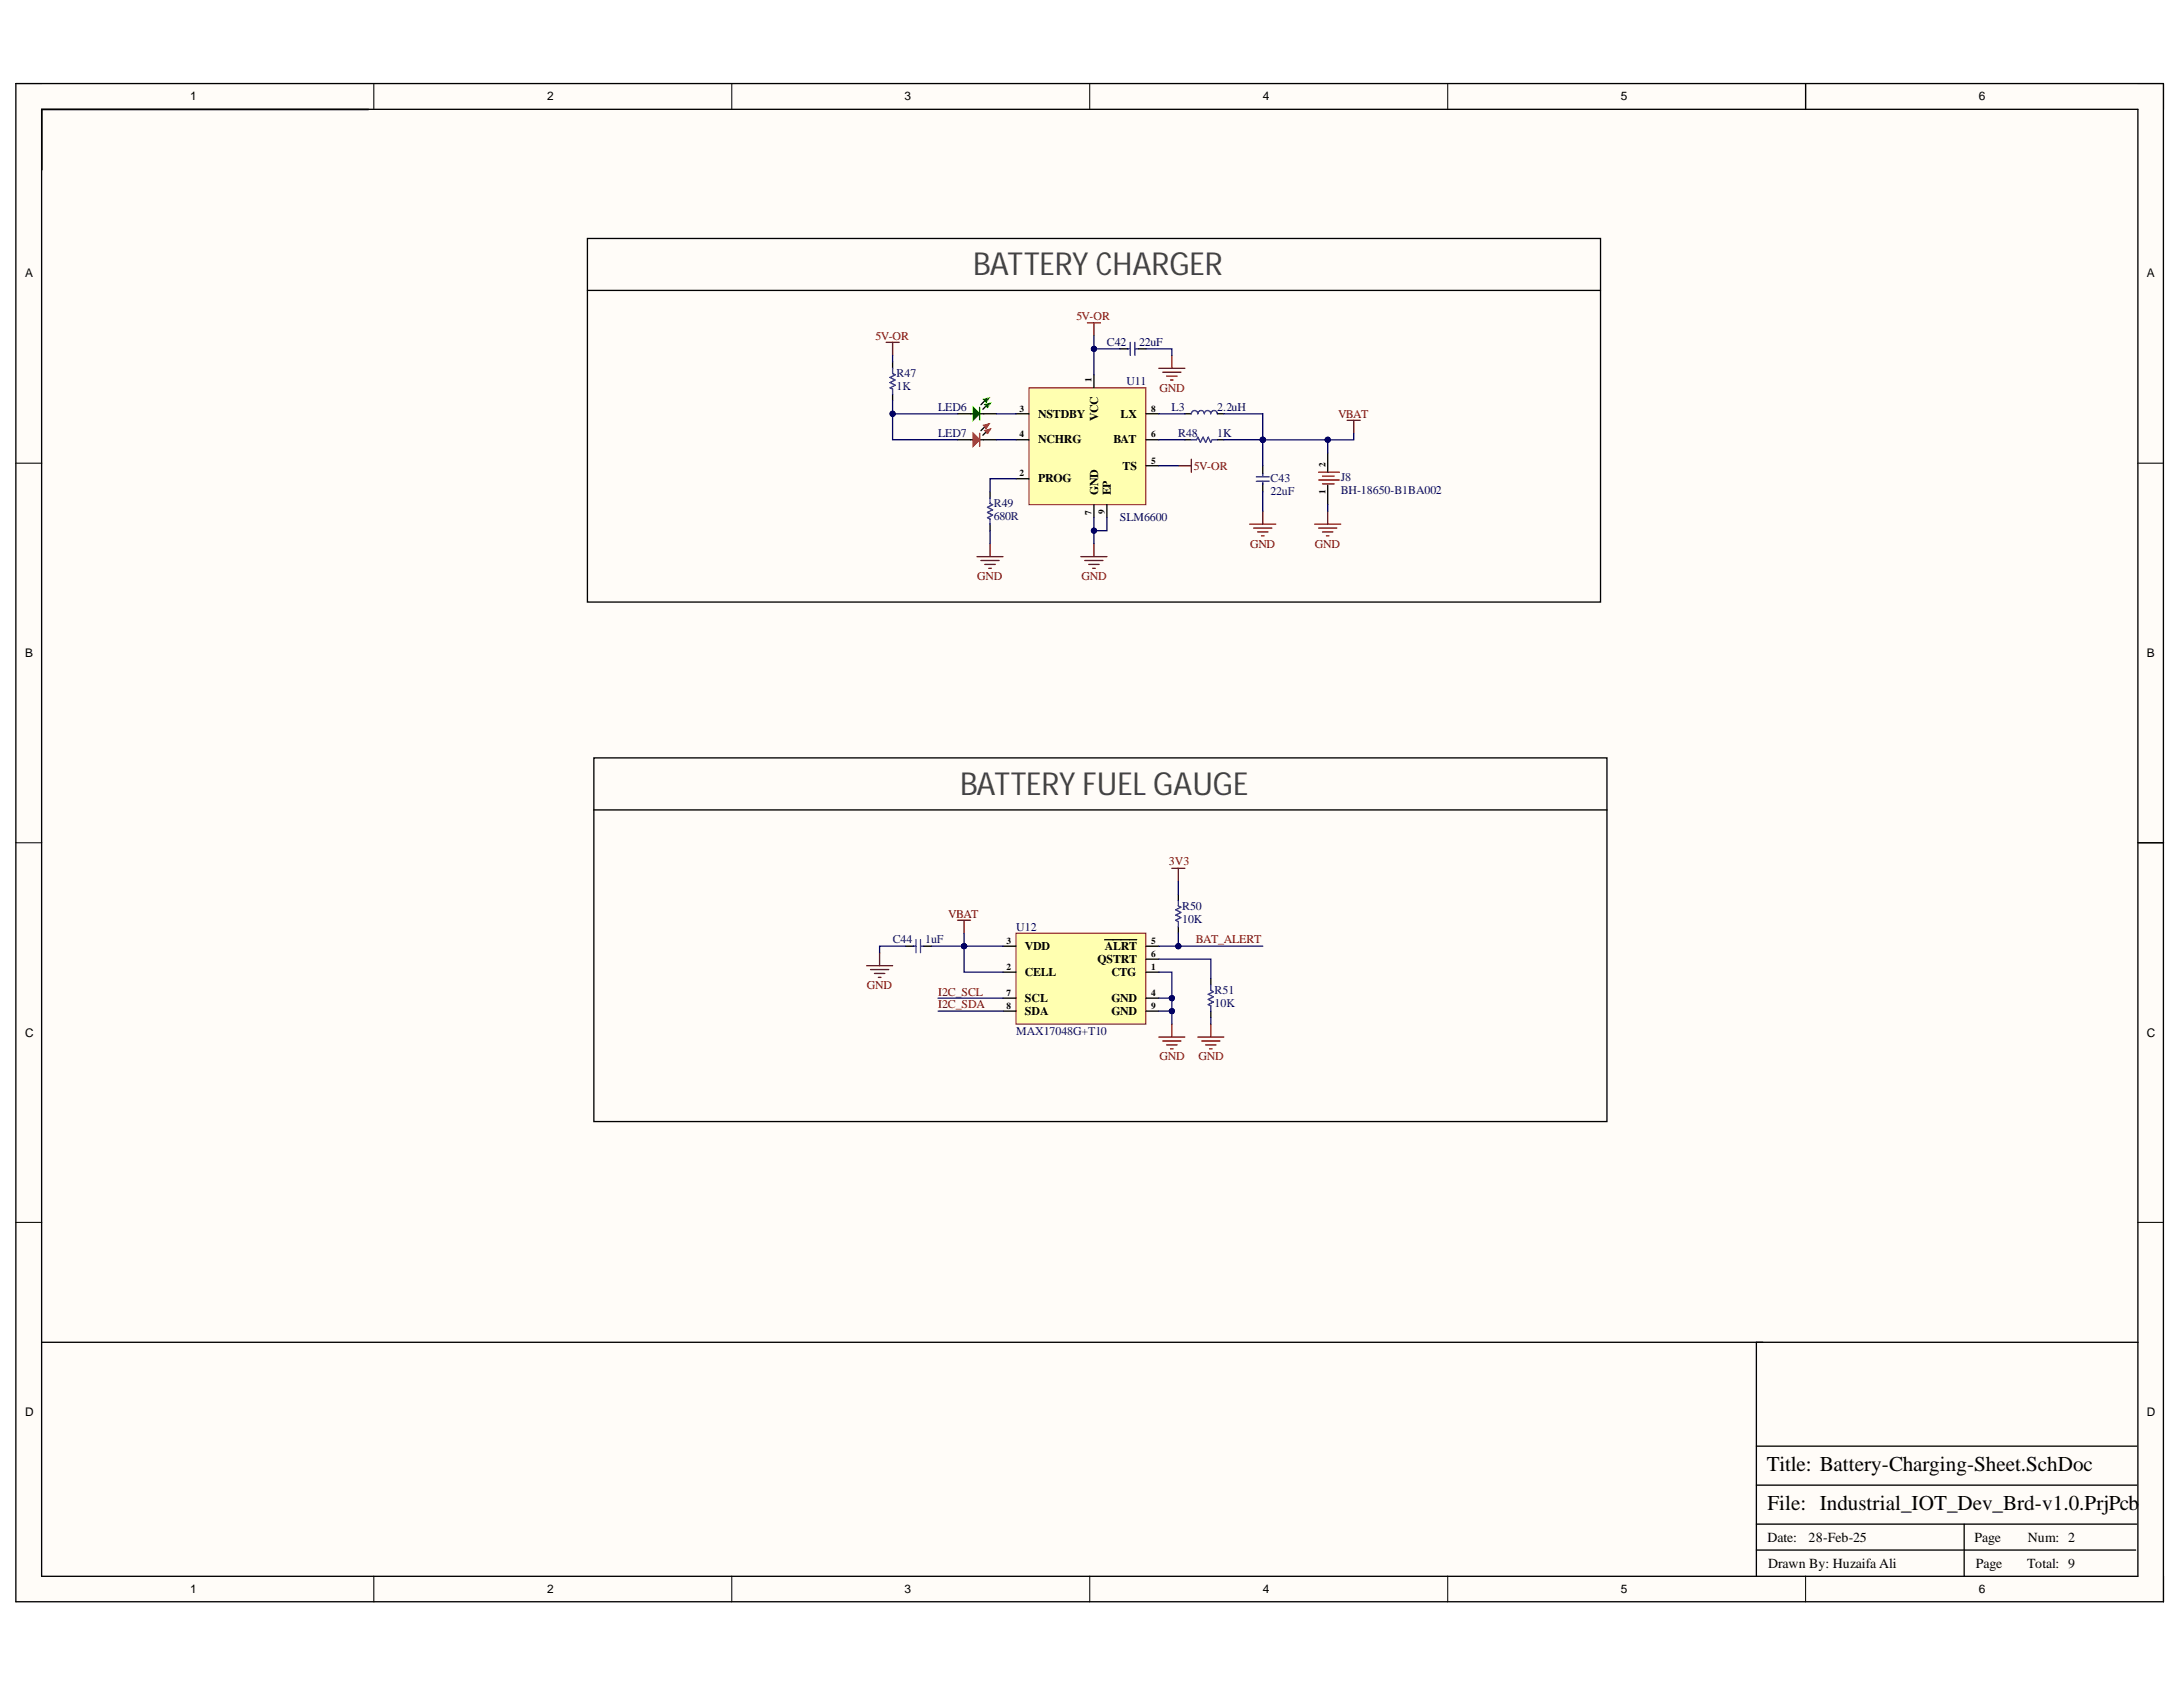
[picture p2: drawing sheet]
<svg xmlns="http://www.w3.org/2000/svg" width="279mm" height="216mm" viewBox="0 0 279 216" stroke-linecap="round" stroke-linejoin="round" font-family="sans-serif">
<defs><g id="words">
<g font-size="4.1" fill="#434343">
<text x="124.6" y="35.3">BATTERY CHARGER</text>
<text x="122.9" y="101.7">BATTERY FUEL GAUGE</text>
</g>
<g font-size="2.7">
<text x="226.1" y="188.3">Title: Battery-Charging-Sheet.SchDoc</text>
<text x="226.2" y="193.3">File: Industrial_IOT_Dev_Brd-v1.0.PrjPcb</text>
</g>
<g font-size="1.8">
<text x="226.2" y="197.3">Date:</text>
<text x="231.5" y="197.3">28-Feb-25</text>
<text x="252.7" y="197.3">Page</text>
<text x="259.5" y="197.3">Num: 2</text>
<text x="226.3" y="200.6">Drawn By: Huzaifa Ali</text>
<text x="252.9" y="200.6">Page</text>
<text x="259.5" y="200.6">Total: 9</text>
</g>
<g font-size="1.5">
<text x="24.4" y="12.8">1</text>
<text x="70" y="12.8">2</text>
<text x="115.8" y="12.8">3</text>
<text x="161.6" y="12.8">4</text>
<text x="207.5" y="12.8">5</text>
<text x="253.3" y="12.8">6</text>
<text x="3.2" y="35.5">A</text>
<text x="274.8" y="35.5">A</text>
<text x="132.9" y="53.4">NSTDBY</text>
<text x="140.6" y="53.9" transform="rotate(-90 140.6 53.9)">VCC</text>
<text x="143.4" y="53.4">LX</text>
<text x="132.9" y="56.7">NCHRG</text>
<text x="142.5" y="56.7">BAT</text>
<text x="132.9" y="61.7">PROG</text>
<text x="140.6" y="63.4" transform="rotate(-90 140.6 63.4)">GND</text>
<text x="142.2" y="63.4" transform="rotate(-90 142.2 63.4)">EP</text>
<text x="143.7" y="60.1">TS</text>
<text x="3.2" y="84">B</text>
<text x="274.8" y="84">B</text>
<text x="131.2" y="124.9">CELL</text>
<text x="131.2" y="121.6">VDD</text>
<text x="140.5" y="123.3">QSTRT</text>
<text x="141.4" y="121.6">ALRT</text>
<text x="142.2" y="124.9">CTG</text>
<text x="131.2" y="128.3">SCL</text>
<text x="131.2" y="129.9">SDA</text>
<text x="142.2" y="128.3">GND</text>
<text x="142.2" y="129.9">GND</text>
<text x="3.2" y="132.7">C</text>
<text x="274.8" y="132.7">C</text>
<text x="3.2" y="181.2">D</text>
<text x="274.8" y="181.2">D</text>
<text x="24.4" y="203.8">1</text>
<text x="70" y="203.8">2</text>
<text x="115.8" y="203.8">3</text>
<text x="161.6" y="203.8">4</text>
<text x="207.5" y="203.8">5</text>
<text x="253.3" y="203.8">6</text>
</g>
<g font-size="1.5" fill="#800000">
<text x="137.8" y="41">5V-OR</text>
<text x="112.1" y="43.5">5V-OR</text>
<text x="148.4" y="50.1">GND</text>
<text x="171.3" y="53.4">VBAT</text>
<text x="152.8" y="60.1">5V-OR</text>
<text x="160" y="70.1">GND</text>
<text x="168.3" y="70.1">GND</text>
<text x="125.1" y="74.2">GND</text>
<text x="138.4" y="74.2">GND</text>
<text x="149.6" y="110.8">3V3</text>
<text x="121.4" y="117.4">VBAT</text>
<text x="153.1" y="120.7">BAT_ALERT</text>
<text x="111" y="126.6">GND</text>
<text x="120.1" y="127.4">I2C_SCL</text>
<text x="120.1" y="129">I2C_SDA</text>
<text x="148.4" y="135.7">GND</text>
<text x="153.4" y="135.7">GND</text>
</g>
<g font-size="1.5" fill="#000080">
<text x="141.7" y="44.3">C42</text>
<text x="145.8" y="44.3">22uF</text>
<text x="114.8" y="48.3">R47</text>
<text x="114.8" y="50">1K</text>
<text x="120.1" y="52.6">LED6</text>
<text x="144.2" y="49.3">U11</text>
<text x="149.9" y="52.6">L3</text>
<text x="155.8" y="52.6">2.2uH</text>
<text x="120.1" y="56">LED7</text>
<text x="150.8" y="56">R48</text>
<text x="155.8" y="56">1K</text>
<text x="127.2" y="64.9">R49</text>
<text x="162.6" y="61.7">C43</text>
<text x="162.6" y="63.4">22uF</text>
<text x="171.6" y="61.5">J8</text>
<text x="171.6" y="63.2">BH-18650-B1BA002</text>
<text x="127.2" y="66.5">680R</text>
<text x="143.3" y="66.7">SLM6600</text>
<text x="130.1" y="119.1">U12</text>
<text x="151.3" y="116.4">R50</text>
<text x="151.3" y="118.1">10K</text>
<text x="114.3" y="120.7">C44</text>
<text x="118.4" y="120.7">1uF</text>
<text x="155.4" y="127.2">R51</text>
<text x="155.4" y="128.8">10K</text>
<text x="130.1" y="132.4">MAX17048G+T10</text>
</g>
<g font-size="1.2">
<text x="130.5" y="52.7">3</text>
<text x="139.7" y="49" transform="rotate(-90 139.7 49)">1</text>
<text x="147.3" y="52.7">8</text>
<text x="130.5" y="56">4</text>
<text x="147.3" y="59.3">5</text>
<text x="147.3" y="56">6</text>
<text x="169.6" y="59.8" transform="rotate(-90 169.6 59.8)">2</text>
<text x="130.5" y="61">2</text>
<text x="139.7" y="65.9" transform="rotate(-90 139.7 65.9)">7</text>
<text x="141.4" y="65.8" transform="rotate(-90 141.4 65.8)">9</text>
<text x="169.6" y="63.2" transform="rotate(-90 169.6 63.2)">1</text>
<text x="128.8" y="124.1">2</text>
<text x="128.8" y="120.8">3</text>
<text x="147.3" y="124.1">1</text>
<text x="147.3" y="122.5">6</text>
<text x="147.3" y="120.8">5</text>
<text x="128.8" y="127.5">7</text>
<text x="128.8" y="129.1">8</text>
<text x="147.3" y="127.5">4</text>
<text x="147.3" y="129.1">9</text>
</g>
</g></defs>
<g fill="#fffcf8">
<path d="M2 10.7h274.9v194.3h-274.9z" fill-rule="evenodd"/>
<path d="M5.4 14h268.2v187.7h-268.2z" fill-rule="evenodd"/>
</g>
<g fill="none" stroke="#000" stroke-width=".13">
<path d="M2 10.7h3.4M47.8 10.7v3.3M93.7 10.7v3.3M139.5 10.7v3.3M185.3 10.7v3.3M231.1 10.7v3.3M273.6 10.7h3.3v3.3M2 59.3h3.4M273.6 59.3h3.3M2 107.9h3.4M273.6 107.9h3.3M2 156.4h3.4"/>
<path d="M273.6 156.4h3.3M47.8 201.7v3.3M93.7 201.7v3.3M139.5 201.7v3.3M185.3 201.7v3.3M231.1 201.7v3.3M276.9 201.7v3.3"/>
</g>
<path d="M2 10.7h274.9v194.3h-274.9zM5.3 14h268.3v187.7h-268.3zM5.3 14h41.9M231.1 10.7v3.3M273.6 107.9h3.3M273.7 171.8h-48.9v29.9M224.8 198.4h48.5M224.8 195.1h48.7M224.8 190.1h48.7M224.8 185.1h48.7M251.4 195.1v6.6" fill="none" stroke="#000" stroke-width=".17"/>
<path d="M131.7 49.6h15v15h-15z" fill-rule="evenodd" fill="#ffffb0"/>
<path d="M131.7 49.6h15v15h-15z" fill="none" stroke="#800000" stroke-width=".13"/>
<path d="M126.2 52l-.4 .4M130 53h1.7M130 56.3h1.7M140 48v1.6M146.7 53h1.6M146.7 56.3h1.6M146.7 59.6h1.6M130 61.3h1.7M140 64.6v1.7M141.7 64.6v1.7" fill="none" stroke="#000" stroke-width=".17"/>
<path d="M139.2 41.3h1.6M140 41.3v1.7M138.3 71.2h3.4M138.8 71.7h2.4M139.3 72.2h1.4M139.8 72.7h.4M140 69.6v1.6" fill="none" stroke="#800000" stroke-width=".17"/>
<path d="M126 51.8l.8-.2-.4 .6z" fill-rule="evenodd" fill="#0f0"/>
<path d="M126 51.8l.8-.2-.4 .6z" fill="none" stroke="#0f0" stroke-width=".13"/>
<path d="M126 51.3l-.5 .5" fill="none" stroke="#000" stroke-width=".17"/>
<path d="M125.9 51.1l.7-.2-.4 .6z" fill-rule="evenodd" fill="#0f0"/>
<path d="M125.9 51.1l.7-.2-.4 .6z" fill="none" stroke="#0f0" stroke-width=".13"/>
<path d="M122.6 53h2M125.4 53h2.1" fill="none" stroke="#000" stroke-width=".17"/>
<path d="M125.4 52.1v1.7" fill="none" stroke="#0f0" stroke-width=".17"/>
<path d="M124.6 52.1l.8 .9-.8 .8z" fill="#0f0"/>
<path d="M124.6 52.1l.8 .9-.8 .8z" fill="none" stroke="#0f0" stroke-width=".17"/>
<path d="M126.2 55.3l-.4 .4" fill="none" stroke="#000" stroke-width=".17"/>
<path d="M126 55.1l.8-.2-.4 .6z" fill-rule="evenodd" fill="#c00"/>
<path d="M126 55.1l.8-.2-.4 .6z" fill="none" stroke="#c00" stroke-width=".13"/>
<path d="M126 54.6l-.5 .5" fill="none" stroke="#000" stroke-width=".17"/>
<path d="M125.9 54.4l.7-.2-.4 .6z" fill-rule="evenodd" fill="#c00"/>
<path d="M125.9 54.4l.7-.2-.4 .6z" fill="none" stroke="#c00" stroke-width=".13"/>
<path d="M122.6 56.3h2M125.4 56.3h2.1" fill="none" stroke="#000" stroke-width=".17"/>
<path d="M125.4 55.5v1.6" fill="none" stroke="#c00" stroke-width=".17"/>
<path d="M124.6 55.5l.8 .8-.8 .8z" fill="#c00"/>
<path d="M124.6 55.5l.8 .8-.8 .8z" fill="none" stroke="#c00" stroke-width=".17"/>
<g fill="none" stroke="#000" stroke-width=".17">
<path d="M75.2 30.5h129.6v46.6h-129.6zM75.2 37.2h129.6M114.2 46.3v.8M114.2 50.5v.8M143.3 44.6h1.1M145.7 44.6h1M151.6 53h.9M151.6 56.3h.9M155.8 53h.8M155.8 56.3h.8M161.6 59.6v1M169.9 57.9v2.5"/>
<path d="M126.7 62.9v.9M126.7 67.1v.8M161.6 61.8v1.1M169.9 62.1v2.5"/>
</g>
<path d="M114.2 47.1v.7l.4 .2-.7 .3 .7 .3-.7 .4 .7 .3-.7 .3 .3 .2v.7M144.3 44.6h.4M144.7 43.8v1.7M145.2 43.8v1.7M145.3 44.6h.4M152.5 53a.41 .41 0 0 1 .4-.5 .41 .41 0 0 1 .4 .5 .41 .41 0 0 1 .4-.5 .41 .41 0 0 1 .4 .5 .41 .41 0 0 1 .5-.5 .41 .41 0 0 1 .4 .5 .42 .42 0 0 1 .4-.5 .42 .42 0 0 1 .4 .5M152.5 56.3h.6l.2-.4 .3 .7 .4-.7 .3 .7 .3-.7 .4 .7 .1-.3h.7M126.7 63.8v.6l.3 .2-.6 .3 .6 .4-.6 .3 .6 .3-.6 .4 .3 .1v.7M160.8 61.6h1.7M160.8 61h1.7M161.6 60.6v.3M161.6 61.6v.3" fill="none" stroke="#00f" stroke-width=".17"/>
<g fill="none" stroke="#800000" stroke-width=".17">
<path d="M113.4 43.8h1.7M114.2 43.8v1.7M148.3 47.1h3.3M148.8 47.6h2.3M149.3 48.1h1.4M149.8 48.6h.3M150 45.5v1.6M150.8 59.6h1.7M152.5 58.8v1.6M172.4 53.8h1.7M173.3 53.8v1.7M125 71.2h3.4"/>
<path d="M125.5 71.7h2.4M126 72.2h1.4M126.5 72.7h.4M126.7 69.6v1.6M160 67.1h3.3M160.5 67.6h2.3M161 68.1h1.3M161.5 68.6h.3M161.6 65.4v1.7M168.3 67.1h3.3M168.8 67.6h2.3M169.3 68.1h1.3"/>
<path d="M169.8 68.6h.3M169.9 65.4v1.7"/>
</g>
<path d="M168.8 61.4h2.6M168.8 60.4h2.6M169.3 61.9h1.5M169.3 60.9h1.5" fill="none" stroke="#800" stroke-width=".17"/>
<path d="M130 119.4h16.7v11.7h-16.7z" fill-rule="evenodd" fill="#ffffb0"/>
<path d="M130 119.4h16.7v11.7h-16.7z" fill="none" stroke="#800000" stroke-width=".13"/>
<g fill="none" stroke="#000" stroke-width=".17">
<path d="M76 97h129.7v46.5h-129.7zM76 103.7h129.7M150.8 114.4v.9M150.8 118.6v.8M115.9 121.1h1.1M118.2 121.1h1M128.4 124.4h1.6M128.4 121.1h1.6M128.4 127.7h1.6M128.4 129.4h1.6M141.4 120.3h4.1M146.7 124.4h1.6"/>
<path d="M146.7 121.1h1.6M146.7 122.8h1.6M146.7 127.7h1.6M146.7 129.4h1.6M155 125.2v.9M155 129.4v.8M5.4 171.8h220.2"/>
</g>
<g fill="none" stroke="#800000" stroke-width=".17">
<path d="M122.6 117.8h1.6M123.4 117.8v1.6M150 111.1h1.6M150.8 111.1v1.7M110.9 123.6h3.3M111.4 124.1h2.3M111.9 124.6h1.3M112.4 125.1h.3M112.6 121.9v1.7M148.3 132.7h3.3M148.8 133.2h2.3M149.3 133.7h1.4"/>
<path d="M149.8 134.2h.3M150 131.1v1.6M153.3 132.7h3.3M153.8 133.2h2.3M154.3 133.7h1.3M154.8 134.2h.3M155 131.1v1.6"/>
</g>
<path d="M150.8 115.3v.6l.3 .2-.6 .3 .6 .4-.6 .3 .6 .3-.6 .4 .3 .1v.7M116.9 121.1h.3M117.2 120.3v1.6M117.8 120.3v1.6M117.9 121.1h.3M155 126.1v.6l.3 .2-.7 .3 .7 .4-.7 .3 .7 .3-.7 .4 .4 .1v.7" fill="none" stroke="#00f" stroke-width=".17"/>
<path d="M141.7 66.3v1.6h-1.7" fill="none" stroke="#000080" stroke-width=".17"/>
<circle cx="140" cy="67.9" r=".33" fill="#000080"/>
<circle cx="140" cy="67.9" r=".33" fill="none" stroke="#000080" stroke-width=".13"/>
<path d="M114.2 53h8.4M114.2 45.5v.8M127.5 53h2.5M127.5 56.3h2.5M148.3 59.6h2.5M126.7 67.9v1.7M130 61.3h-3.3v1.6" fill="none" stroke="#000080" stroke-width=".17"/>
<circle cx="114.2" cy="53" r=".33" fill="#000080"/>
<circle cx="114.2" cy="53" r=".33" fill="none" stroke="#000080" stroke-width=".13"/>
<path d="M140 44.6h3.3M146.7 44.6h3.3v.9M148.3 53h3.3" fill="none" stroke="#000080" stroke-width=".17"/>
<circle cx="140" cy="44.6" r=".33" fill="#000080"/>
<circle cx="140" cy="44.6" r=".33" fill="none" stroke="#000080" stroke-width=".13"/>
<path d="M161.6 56.3v3.3" fill="none" stroke="#000080" stroke-width=".17"/>
<circle cx="161.6" cy="56.3" r=".33" fill="#000080"/>
<circle cx="161.6" cy="56.3" r=".33" fill="none" stroke="#000080" stroke-width=".13"/>
<path d="M169.9 56.3v1.6M161.6 62.9v2.5" fill="none" stroke="#000080" stroke-width=".17"/>
<circle cx="169.9" cy="56.3" r=".33" fill="#000080"/>
<circle cx="169.9" cy="56.3" r=".33" fill="none" stroke="#000080" stroke-width=".13"/>
<path d="M148.3 56.3h3.3M156.6 56.3h5M169.9 64.6v.8" fill="none" stroke="#000080" stroke-width=".17"/>
<circle cx="161.6" cy="56.3" r=".33" fill="#000080"/>
<circle cx="161.6" cy="56.3" r=".33" fill="none" stroke="#000080" stroke-width=".13"/>
<path d="M120.1 127.7h8.3M120.1 129.4h8.3M148.3 122.8h6.7v2.4M148.3 124.4h1.7v3.3M155 130.2v.9" fill="none" stroke="#000080" stroke-width=".17"/>
<circle cx="150" cy="127.7" r=".33" fill="#000080"/>
<circle cx="150" cy="127.7" r=".33" fill="none" stroke="#000080" stroke-width=".13"/>
<path d="M123.4 121.1v3.3h5" fill="none" stroke="#000080" stroke-width=".17"/>
<circle cx="123.4" cy="121.1" r=".33" fill="#000080"/>
<circle cx="123.4" cy="121.1" r=".33" fill="none" stroke="#000080" stroke-width=".13"/>
<path d="M123.4 119.4v1.7h5" fill="none" stroke="#000080" stroke-width=".17"/>
<circle cx="123.4" cy="121.1" r=".33" fill="#000080"/>
<circle cx="123.4" cy="121.1" r=".33" fill="none" stroke="#000080" stroke-width=".13"/>
<path d="M148.3 127.7h1.7v1.7h-1.7" fill="none" stroke="#000080" stroke-width=".17"/>
<circle cx="150" cy="129.4" r=".33" fill="#000080"/>
<circle cx="150" cy="129.4" r=".33" fill="none" stroke="#000080" stroke-width=".13"/>
<circle cx="150" cy="127.7" r=".33" fill="#000080"/>
<circle cx="150" cy="127.7" r=".33" fill="none" stroke="#000080" stroke-width=".13"/>
<path d="M150 129.4v1.7" fill="none" stroke="#000080" stroke-width=".17"/>
<circle cx="150" cy="129.4" r=".33" fill="#000080"/>
<circle cx="150" cy="129.4" r=".33" fill="none" stroke="#000080" stroke-width=".13"/>
<path d="M148.3 121.1h13.3" fill="none" stroke="#000080" stroke-width=".17"/>
<circle cx="150.8" cy="121.1" r=".33" fill="#000080"/>
<circle cx="150.8" cy="121.1" r=".33" fill="none" stroke="#000080" stroke-width=".13"/>
<path d="M150.8 112.8v1.6M150.8 119.4v1.7" fill="none" stroke="#000080" stroke-width=".17"/>
<circle cx="150.8" cy="121.1" r=".33" fill="#000080"/>
<circle cx="150.8" cy="121.1" r=".33" fill="none" stroke="#000080" stroke-width=".13"/>
<path d="M119.2 121.1h4.2" fill="none" stroke="#000080" stroke-width=".17"/>
<circle cx="123.4" cy="121.1" r=".33" fill="#000080"/>
<circle cx="123.4" cy="121.1" r=".33" fill="none" stroke="#000080" stroke-width=".13"/>
<path d="M114.2 51.3v5h8.4M115.9 121.1h-3.3v.8" fill="none" stroke="#000080" stroke-width=".17"/>
<circle cx="114.2" cy="53" r=".33" fill="#000080"/>
<circle cx="114.2" cy="53" r=".33" fill="none" stroke="#000080" stroke-width=".13"/>
<path d="M173.3 55.5v.8h-11.7" fill="none" stroke="#000080" stroke-width=".17"/>
<circle cx="161.6" cy="56.3" r=".33" fill="#000080"/>
<circle cx="161.6" cy="56.3" r=".33" fill="none" stroke="#000080" stroke-width=".13"/>
<circle cx="169.9" cy="56.3" r=".33" fill="#000080"/>
<circle cx="169.9" cy="56.3" r=".33" fill="none" stroke="#000080" stroke-width=".13"/>
<path d="M140 66.3v3.3" fill="none" stroke="#000080" stroke-width=".17"/>
<circle cx="140" cy="67.9" r=".33" fill="#000080"/>
<circle cx="140" cy="67.9" r=".33" fill="none" stroke="#000080" stroke-width=".13"/>
<path d="M140 43v5" fill="none" stroke="#000080" stroke-width=".17"/>
<circle cx="140" cy="44.6" r=".33" fill="#000080"/>
<circle cx="140" cy="44.6" r=".33" fill="none" stroke="#000080" stroke-width=".13"/>
<path d="M156.6 53h5v3.3" fill="none" stroke="#000080" stroke-width=".17"/>
<circle cx="161.6" cy="56.3" r=".33" fill="#000080"/>
<circle cx="161.6" cy="56.3" r=".33" fill="none" stroke="#000080" stroke-width=".13"/>
<use href="#words"/>
</svg>
